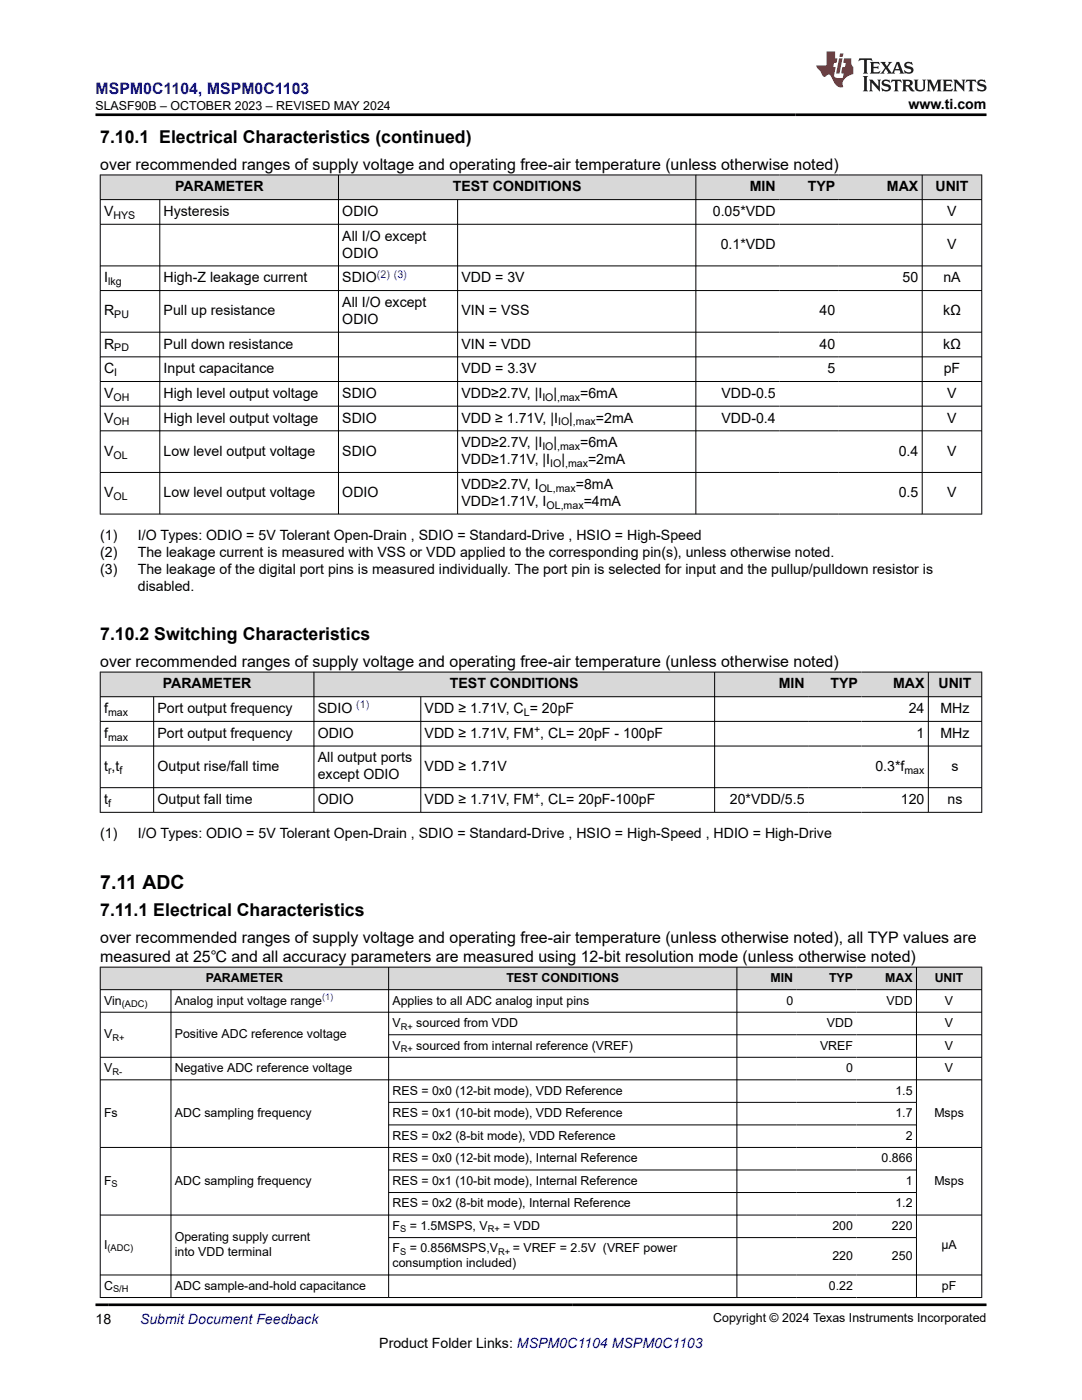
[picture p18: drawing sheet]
<svg xmlns="http://www.w3.org/2000/svg" width="216mm" height="279mm" viewBox="0 0 216 279" stroke-linecap="round" stroke-linejoin="round" font-family="sans-serif">
<defs><g id="words">
<text font-size="3.9" x="20" y="177.4">7.11 ADC</text>
<g font-size="3.5">
<text x="20" y="28.5">7.10.1 Electrical Characteristics (continued)</text>
<text x="20" y="127.7">7.10.2 Switching Characteristics</text>
<text x="20" y="182.8">7.11.1 Electrical Characteristics</text>
</g>
<text font-size="3.2" fill="#00f" x="19" y="18.7">MSPM0C1104, MSPM0C1103</text>
<g font-size="3.2">
<text x="20" y="33.9">over recommended ranges of supply voltage and operating free-air temperature (unless otherwise noted)</text>
<text x="20" y="133.1">over recommended ranges of supply voltage and operating free-air temperature (unless otherwise noted)</text>
<text x="20" y="188.2">over recommended ranges of supply voltage and operating free-air temperature (unless otherwise noted), all TYP values are</text>
<text x="20" y="192">measured at 25℃ and all accuracy parameters are measured using 12-bit resolution mode (unless otherwise noted)</text>
</g>
<g font-size="2.8">
<text x="181.3" y="21.8">www.ti.com</text>
<text x="34.9" y="38.2">PARAMETER</text>
<text x="90.3" y="38.2">TEST CONDITIONS</text>
<text x="149.6" y="38.2">MIN</text>
<text x="161.2" y="38.2">TYP</text>
<text x="177" y="38.2">MAX</text>
<text x="186.7" y="38.2">UNIT</text>
<text x="20.8" y="43.1">V</text>
<text x="32.7" y="43.1">Hysteresis</text>
<text x="68.3" y="43.1">ODIO</text>
<text x="142.2" y="43.1">0.05*VDD</text>
<text x="189" y="43.1">V</text>
<text x="68.3" y="48">All I/O except</text>
<text x="68.3" y="51.4">ODIO</text>
<text x="143.8" y="49.7">0.1*VDD</text>
<text x="189" y="49.7">V</text>
<text x="20.8" y="56.3">I</text>
<text x="32.7" y="56.3">High-Z leakage current</text>
<text x="68.3" y="56.3">SDIO</text>
<text x="92.1" y="56.3">VDD = 3V</text>
<text x="180.1" y="56.3">50</text>
<text x="188.2" y="56.3">nA</text>
<text x="20.8" y="63">R</text>
<text x="32.7" y="63">Pull up resistance</text>
<text x="68.3" y="61.3">All I/O except</text>
<text x="68.3" y="64.6">ODIO</text>
<text x="92.1" y="63">VIN = VSS</text>
<text x="163.5" y="63">40</text>
<text x="188.2" y="63">kΩ</text>
<text x="20.8" y="69.6">R</text>
<text x="32.7" y="69.6">Pull down resistance</text>
<text x="92.1" y="69.6">VIN = VDD</text>
<text x="163.5" y="69.6">40</text>
<text x="188.2" y="69.6">kΩ</text>
<text x="20.8" y="74.5">C</text>
<text x="32.7" y="74.5">Input capacitance</text>
<text x="92.1" y="74.5">VDD = 3.3V</text>
<text x="165.1" y="74.5">5</text>
<text x="188.3" y="74.5">pF</text>
<text x="20.8" y="79.4">V</text>
<text x="32.7" y="79.4">High level output voltage</text>
<text x="68.3" y="79.4">SDIO</text>
<text x="92.1" y="79.4">VDD≥2.7V, |I</text>
<text x="110.5" y="79.4">|</text>
<text x="115.8" y="79.4">=6mA</text>
<text x="144" y="79.4">VDD-0.5</text>
<text x="189" y="79.4">V</text>
<text x="20.8" y="84.3">V</text>
<text x="32.7" y="84.3">High level output voltage</text>
<text x="68.3" y="84.3">SDIO</text>
<text x="92.1" y="84.3">VDD ≥ 1.71V, |I</text>
<text x="92.1" y="89.3">VDD≥2.7V, |I</text>
<text x="110.5" y="89.3">|</text>
<text x="113.6" y="84.3">|</text>
<text x="115.8" y="89.3">=6mA</text>
<text x="118.9" y="84.3">=2mA</text>
<text x="144" y="84.3">VDD-0.4</text>
<text x="189" y="84.3">V</text>
<text x="20.8" y="90.9">V</text>
<text x="32.7" y="90.9">Low level output voltage</text>
<text x="68.3" y="90.9">SDIO</text>
<text x="92.1" y="92.6">VDD≥1.71V, |I</text>
<text x="112" y="92.6">|</text>
<text x="117.3" y="92.6">=2mA</text>
<text x="179.3" y="90.9">0.4</text>
<text x="189" y="90.9">V</text>
<text x="20.8" y="99.3">V</text>
<text x="32.7" y="99.3">Low level output voltage</text>
<text x="68.3" y="99.3">ODIO</text>
<text x="92.1" y="100.9">VDD≥1.71V, I</text>
<text x="92.1" y="97.6">VDD≥2.7V, I</text>
<text x="114.9" y="97.6">=8mA</text>
<text x="116.5" y="100.9">=4mA</text>
<text x="179.3" y="99.3">0.5</text>
<text x="189" y="99.3">V</text>
<text x="20" y="107.7">(1)</text>
<text x="27.5" y="107.7">I/O Types: ODIO = 5V Tolerant Open-Drain , SDIO = Standard-Drive , HSIO = High-Speed</text>
<text x="20" y="111.1">(2)</text>
<text x="27.5" y="111.1">The leakage current is measured with VSS or VDD applied to the corresponding pin(s), unless otherwise noted.</text>
<text x="20" y="114.5">(3)</text>
<text x="27.5" y="114.5">The leakage of the digital port pins is measured individually. The port pin is selected for input and the pullup/pulldown resistor is</text>
<text x="27.5" y="117.9">disabled.</text>
<text x="32.5" y="137.4">PARAMETER</text>
<text x="89.8" y="137.4">TEST CONDITIONS</text>
<text x="155.4" y="137.4">MIN</text>
<text x="165.7" y="137.4">TYP</text>
<text x="178.2" y="137.4">MAX</text>
<text x="187.3" y="137.4">UNIT</text>
<text x="20.8" y="142.3">f</text>
<text x="31.4" y="142.3">Port output frequency</text>
<text x="63.4" y="142.3">SDIO</text>
<text x="84.7" y="142.3">VDD ≥ 1.71V, C = 20pF</text>
<text x="181.3" y="142.3">24</text>
<text x="187.7" y="142.3">MHz</text>
<text x="20.8" y="147.2">f</text>
<text x="31.4" y="147.2">Port output frequency</text>
<text x="63.4" y="147.2">ODIO</text>
<text x="84.7" y="147.2">VDD ≥ 1.71V, FM , CL= 20pF - 100pF</text>
<text x="182.9" y="147.2">1</text>
<text x="187.7" y="147.2">MHz</text>
<text x="20.8" y="153.9">t ,t</text>
<text x="31.4" y="153.9">Output rise/fall time</text>
<text x="63.4" y="152.2">All output ports</text>
<text x="63.4" y="155.6">except ODIO</text>
<text x="84.7" y="153.9">VDD ≥ 1.71V</text>
<text x="174.7" y="153.9">0.3*f</text>
<text x="189.9" y="153.9">s</text>
<text x="20.8" y="160.5">t</text>
<text x="31.4" y="160.5">Output fall time</text>
<text x="63.4" y="160.5">ODIO</text>
<text x="84.7" y="160.5">VDD ≥ 1.71V, FM , CL= 20pF-100pF</text>
<text x="145.6" y="160.5">20*VDD/5.5</text>
<text x="179.8" y="160.5">120</text>
<text x="189.1" y="160.5">ns</text>
<text x="20" y="167.3">(1)</text>
<text x="27.5" y="167.3">I/O Types: ODIO = 5V Tolerant Open-Drain , SDIO = Standard-Drive , HSIO = High-Speed , HDIO = High-Drive</text>
<text x="19" y="264.2">18</text>
<text x="75.7" y="269">Product Folder Links: MSPM0C1104 MSPM0C1103</text>
</g>
<text font-size="2.8" fill="#00f" x="27.9" y="264.2">Submit Document Feedback</text>
<g font-size="2.5">
<text x="19" y="21.9">SLASF90B – OCTOBER 2023 – REVISED MAY 2024</text>
<text x="41" y="196">PARAMETER</text>
<text x="101" y="196">TEST CONDITIONS</text>
<text x="153.8" y="196">MIN</text>
<text x="165.4" y="196">TYP</text>
<text x="176.6" y="196">MAX</text>
<text x="186.5" y="196">UNIT</text>
<text x="20.8" y="200.5">Vin</text>
<text x="34.9" y="200.5">Analog input voltage range</text>
<text x="78.3" y="200.5">Applies to all ADC analog input pins</text>
<text x="156.9" y="200.5">0</text>
<text x="176.9" y="200.5">VDD</text>
<text x="188.6" y="200.5">V</text>
<text x="20.8" y="207.2">V</text>
<text x="34.9" y="207.2">Positive ADC reference voltage</text>
<text x="78.3" y="205">V</text>
<text x="78.3" y="209.5">V</text>
<text x="83.1" y="205">sourced from VDD</text>
<text x="83.1" y="209.5">sourced from internal reference (VREF)</text>
<text x="163.6" y="209.5">VREF</text>
<text x="165" y="205">VDD</text>
<text x="188.6" y="205">V</text>
<text x="188.6" y="209.5">V</text>
<text x="20.8" y="214">V</text>
<text x="34.9" y="214">Negative ADC reference voltage</text>
<text x="168.8" y="214">0</text>
<text x="188.6" y="214">V</text>
<text x="78.3" y="218.5">RES = 0x0 (12-bit mode), VDD Reference</text>
<text x="178.7" y="218.5">1.5</text>
<text x="20.8" y="223">Fs</text>
<text x="34.9" y="223">ADC sampling frequency</text>
<text x="78.3" y="223">RES = 0x1 (10-bit mode), VDD Reference</text>
<text x="78.3" y="227.5">RES = 0x2 (8-bit mode), VDD Reference</text>
<text x="178.7" y="223">1.7</text>
<text x="180.7" y="227.5">2</text>
<text x="186.4" y="223">Msps</text>
<text x="78.3" y="232">RES = 0x0 (12-bit mode), Internal Reference</text>
<text x="175.9" y="232">0.866</text>
<text x="20.8" y="236.5">F</text>
<text x="34.9" y="236.5">ADC sampling frequency</text>
<text x="78.3" y="236.5">RES = 0x1 (10-bit mode), Internal Reference</text>
<text x="180.7" y="236.5">1</text>
<text x="186.4" y="236.5">Msps</text>
<text x="78.3" y="241">RES = 0x2 (8-bit mode), Internal Reference</text>
<text x="78.3" y="245.5">F</text>
<text x="81.7" y="245.5">= 1.5MSPS, V</text>
<text x="100.4" y="245.5">= VDD</text>
<text x="166.1" y="245.5">200</text>
<text x="178" y="245.5">220</text>
<text x="178.7" y="241">1.2</text>
<text x="20.8" y="249.2">I</text>
<text x="34.9" y="247.7">Operating supply current</text>
<text x="34.9" y="250.7">into VDD terminal</text>
<text x="78.3" y="249.9">F</text>
<text x="81.7" y="249.9">= 0.856MSPS,V</text>
<text x="102.3" y="249.9">= VREF = 2.5V (VREF power</text>
<text x="166.1" y="251.4">220</text>
<text x="178" y="251.4">250</text>
<text x="187.9" y="249.2">μA</text>
<text x="20.8" y="257.4">C</text>
<text x="34.9" y="257.4">ADC sample-and-hold capacitance</text>
<text x="78.3" y="252.9">consumption included)</text>
<text x="165.4" y="257.4">0.22</text>
<text x="187.9" y="257.4">pF</text>
<text x="142.3" y="263.9">Copyright © 2024 Texas Instruments Incorporated</text>
</g>
<g font-size="2.1">
<text x="22.6" y="43.7">HYS</text>
<text x="21.6" y="56.9">lkg</text>
<text x="22.8" y="63.5">PU</text>
<text x="22.8" y="70.1">PD</text>
<text x="22.8" y="75.1">I</text>
<text x="22.6" y="80">OH</text>
<text x="108.2" y="80">IO ,max</text>
<text x="22.6" y="84.9">OH</text>
<text x="108.2" y="89.8">IO ,max</text>
<text x="111.4" y="84.9">IO ,max</text>
<text x="22.6" y="91.5">OL</text>
<text x="109.8" y="93.2">IO ,max</text>
<text x="22.6" y="99.8">OL</text>
<text x="107.5" y="98.1">OL,max</text>
<text x="109.1" y="101.5">OL,max</text>
<text x="21.6" y="142.9">max</text>
<text x="104.5" y="142.9">L</text>
<text x="21.6" y="147.8">max</text>
<text x="106.6" y="146.3">+</text>
<text x="21.6" y="154.4">r</text>
<text x="23.8" y="154.4">f</text>
<text x="180.5" y="154.4">max</text>
<text x="21.6" y="161">f</text>
<text x="106.6" y="159.5">+</text>
</g>
<g font-size="2.1" fill="#00f">
<text x="75.2" y="55.4">(2) (3)</text>
<text x="71.1" y="141.4">(1)</text>
</g>
<g font-size="1.9">
<text x="24.3" y="201">(ADC)</text>
<text x="22.4" y="207.7">R+</text>
<text x="80" y="205.5">R+</text>
<text x="80" y="210">R+</text>
<text x="22.4" y="214.5">R-</text>
<text x="22.3" y="236.9">S</text>
<text x="79.8" y="245.9">S</text>
<text x="97.3" y="245.9">R+</text>
<text x="21.5" y="249.7">(ADC)</text>
<text x="79.8" y="250.4">S</text>
<text x="99.4" y="250.4">R+</text>
<text x="22.6" y="257.9">S/H</text>
</g>
<text font-size="1.9" fill="#00f" x="64.3" y="199.6">(1)</text>
</g></defs>
<g fill="#d8d8d8">
<path d="M20 34.9h175.9v4.9h-175.9z" fill-rule="evenodd"/>
<path d="M20.1 35h47.4v4.8h-47.4z" fill-rule="evenodd"/>
<path d="M67.6 35h71.2v4.8h-71.2z" fill-rule="evenodd"/>
<path d="M138.9 35h16.6v4.8h-16.6z" fill-rule="evenodd"/>
<path d="M155.5 35h11.9v4.8h-11.9z" fill-rule="evenodd"/>
<path d="M167.4 35h16.6v4.8h-16.6z" fill-rule="evenodd"/>
<path d="M184.1 35h11.7v4.8h-11.7z" fill-rule="evenodd"/>
</g>
<g fill="none" stroke="#000" stroke-width=".2">
<path d="M19.9 34.9h176.1M19.9 39.8h176.1M20 34.9v67.8M31.9 39.8v62.9M67.5 34.9v67.8M91.3 39.8v62.9M138.9 34.9v67.8M184 34.9v67.8M195.9 34.9v67.8M19.9 44.8h176.1M19.9 53.1h176.1M19.9 58h176.1"/>
<path d="M19.9 66.3h176.1M19.9 71.2h176.1M19.9 76.1h176.1M19.9 81.1h176.1M19.9 86h176.1M19.9 94.3h176.1M19.9 102.6h176.1"/>
</g>
<g fill="#d8d8d8">
<path d="M20 134.1h175.9v4.9h-175.9z" fill-rule="evenodd"/>
<path d="M20.1 134.2h42.5v4.8h-42.5z" fill-rule="evenodd"/>
<path d="M62.7 134.2h79.8v4.8h-79.8z" fill-rule="evenodd"/>
<path d="M142.7 134.2h18.6v4.8h-18.6z" fill-rule="evenodd"/>
<path d="M161.3 134.2h10.6v4.8h-10.6z" fill-rule="evenodd"/>
<path d="M171.9 134.2h13.3v4.8h-13.3z" fill-rule="evenodd"/>
<path d="M185.3 134.2h10.5v4.8h-10.5z" fill-rule="evenodd"/>
</g>
<g fill="none" stroke="#000" stroke-width=".2">
<path d="M19.9 134.1h176.1M19.9 139h176.1M20 134.1v28.1M30.7 139v23.2M62.6 134.1v28.1M84 139v23.2M142.6 134.1v28.1M185.2 134.1v28.1M195.9 134.1v28.1M19.9 144h176.1M19.9 148.9h176.1M19.9 157.2h176.1"/>
<path d="M19.9 162.1h176.1"/>
</g>
<g fill="#d8d8d8">
<path d="M20 193h175.9v4.5h-175.9z" fill-rule="evenodd"/>
<path d="M20.1 193.1h57.4v4.3h-57.4z" fill-rule="evenodd"/>
<path d="M77.6 193.1h69.4v4.3h-69.4z" fill-rule="evenodd"/>
<path d="M147.1 193.1h11.9v4.3h-11.9z" fill-rule="evenodd"/>
<path d="M159 193.1h11.9v4.3h-11.9z" fill-rule="evenodd"/>
<path d="M170.9 193.1h11.9v4.3h-11.9z" fill-rule="evenodd"/>
<path d="M182.9 193.1h12.9v4.3h-12.9z" fill-rule="evenodd"/>
</g>
<g fill="none" stroke="#000" stroke-width=".2">
<path d="M19.9 193h176.1M19.9 197.5h176.1M20 193v66M34.1 197.5v61.5M77.5 193v66M147 193v66M182.9 193v66M195.9 193v66M19.9 202h176.1M19.9 211h176.1M19.9 215.5h176.1M77.5 206.5h118.5"/>
<path d="M19.9 229h176.1M77.5 220h105.4M77.5 224.5h105.4M77.5 233.5h105.4M77.5 238h105.4M19.9 242.5h176.1M19.9 254.4h176.1M19.9 258.9h176.1M77.5 247h105.4"/>
</g>
<path d="M171.5 11.6l-.2 .6 .5-.2h.6v.1v2.2l-.2 .4h1l-.2-.4v-2.2v-.1h.5l.5 .2-.1-.6zM173.6 12.4l.2 .3v1.6l-.2 .4h1.9l.1-.6a1.08 1.08 0 0 1-1.3 .2v-.7h.6l.4 .2v-.7l-.4 .2h-.6v-.5l.2-.2a1 1 0 0 1 1 .3l-.1-.5zM175.7 12.4l.9 1.1-1 1.2h.9l-.2-.2 .5-.8 .4 .8-.2 .2h1.6l-.2-.2 .2-.5h.9l.1 .5-.1 .2h.9l-.2-.4-.8-1.9h-.5l-.9 2.1-.9-1.1 .9-1h-.8l.2 .2-.4 .6-.4-.6 .2-.2zM179 12.8l.4 1h-.7zM180.7 12.5a.65 .65 0 0 0-.2 .7 .65 .65 0 0 0 .6 .5l.6 .1 .1 .3a.79 .79 0 0 1-.7 .4 .79 .79 0 0 1-.7-.5l.1 .7 .2-.1a.93 .93 0 0 0 1.1 0 .93 .93 0 0 0 .4-.9 1.46 1.46 0 0 0-1.2-.6l-.1-.3a1.09 1.09 0 0 1 1.2 .2l-.2-.6-.1 .1-.5-.2zM172.2 15.2l.2 .4v2.2l-.2 .4h1l-.2-.4v-2.2l.2-.4zM173.4 15.9l.2 .4v1.5l-.2 .4h.8l-.3-.4 .1-1.3 1.6 1.8v-2l.2-.4h-.7l.1 .2 .1 1.1-1.2-1.3zM176.2 16a.65 .65 0 0 0-.2 .8 .65 .65 0 0 0 .6 .4l.6 .2 .1 .2a.79 .79 0 0 1-.7 .4 .79 .79 0 0 1-.7-.5l.1 .7 .2-.1a.93 .93 0 0 0 1.1 .1 .93 .93 0 0 0 .4-1 1.46 1.46 0 0 0-1.2-.5l-.1-.4a1.09 1.09 0 0 1 1.2 .2l-.1-.6-.2 .1-.5-.1zM177.9 15.9l-.1 .6a.63 .63 0 0 1 .8-.3v1.6l-.3 .4h1l-.2-.4v-1.6a.66 .66 0 0 1 .8 .3l-.1-.6zM180 15.9l.2 .4v1.5l-.2 .4h1l-.2-.2-.1-.7h.5l.1 .2a.79 .79 0 0 0 1.2 .6l-1-.9a.61 .61 0 0 0 .6-.6 .61 .61 0 0 0-.5-.7zM180.8 16.2h.1a.47 .47 0 0 1 .5 .1 .47 .47 0 0 1 .1 .5l-.1 .1-.7 .1zM182.3 15.9l.2 .2a2.27 2.27 0 0 0 .4 2 1.04 1.04 0 0 0 1.7-.7v-1.3l.2-.2h-.8l.2 .4v1.1a.6 .6 0 0 1-.6 .6 .6 .6 0 0 1-.6-.6v-1.1l.3-.4zM184.9 15.9l.2 .4v1.5l-.2 .4h.8l-.3-.4v-1.4l.9 1.9 .9-1.9v1.4l-.3 .4h1l-.2-.4v-1.5l.2-.4h-.8l-.7 1.5-.6-1.5zM188.1 15.9l.2 .4v1.5l-.2 .4h1.9l.1-.6a1.09 1.09 0 0 1-1.3 .2v-.7h.6l.4 .2v-.6l-.4 .2h-.6v-.6l.2-.1a1.01 1.01 0 0 1 1 .3l-.1-.6zM190.2 15.9l.3 .4v1.5l-.3 .4h.8l-.2-.4v-1.3l1.6 1.8v-2l.2-.4h-.7l.2 .2v1.1l-1.2-1.3zM192.8 15.9l-.1 .6a.63 .63 0 0 1 .8-.3v1.6l-.3 .4h1l-.2-.4v-1.6a.66 .66 0 0 1 .8 .3l-.1-.6zM195.2 16a.65 .65 0 0 0-.2 .8 .65 .65 0 0 0 .6 .4l.6 .2 .2 .2a.79 .79 0 0 1-.7 .4 .79 .79 0 0 1-.7-.5l.1 .7 .2-.1a.93 .93 0 0 0 1 .1 .93 .93 0 0 0 .5-1 1.46 1.46 0 0 0-1.3-.5v-.4a1.09 1.09 0 0 1 1.2 .2l-.2-.6-.2 .1-.5-.1z" fill="#231f20"/>
<path d="M164.9 10.3v2.7h-2l.1 .4 .8 1a.95 .95 0 0 0 1 .9 .59 .59 0 0 1 .5-.4 .59 .59 0 0 1 .5 .3l.4 .8a1.59 1.59 0 0 0 2.1 1.4 1.61 1.61 0 0 1 1-2.3l1-.3-.1-1.5a1.59 1.59 0 0 1-.3-1.7h-1.5l-.2 .9h.6l-.2 .9h-.5l-.2 .9v.3l.4 .1-.1 .9h-.7a.73 .73 0 0 1-1-.7l.3-1.5h-.5l.1-.9h.5l.2-.9h-.5v-1.3zM167.4 11.6l-.6 3.1h.7l.6-3.1zM167.6 10.7l-.1 .6h.7l.1-.6z" fill="#ed1c24"/>
<path d="M19 22.9h177.8M19 260.4h177.8" fill="none" stroke="#000" stroke-width=".53"/>
<use href="#words"/>
</svg>
